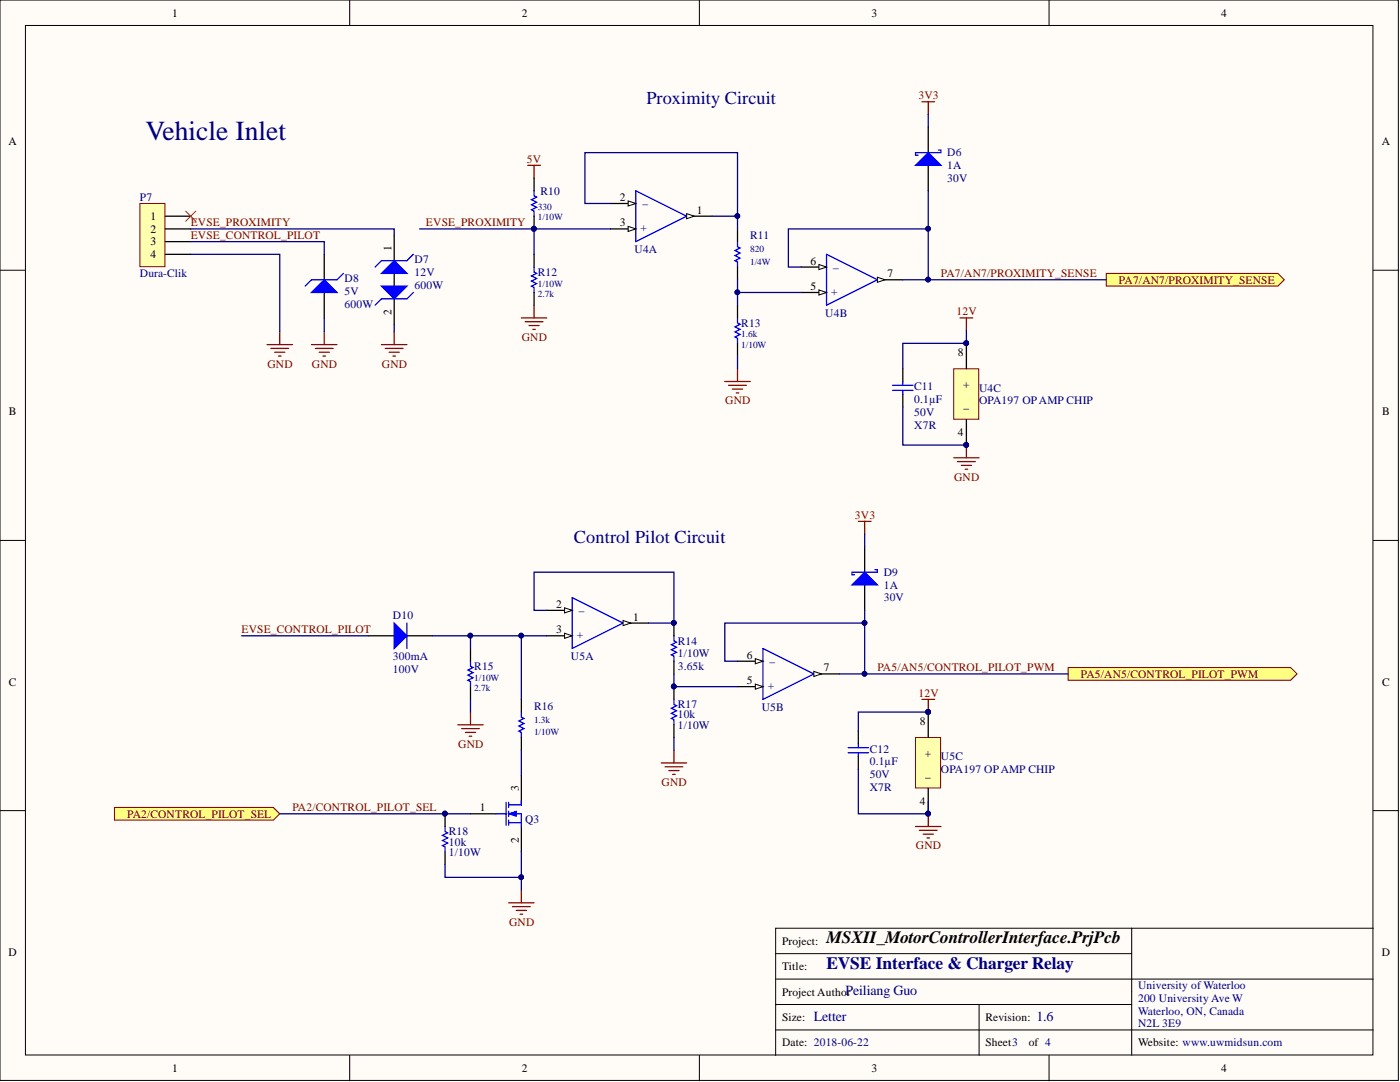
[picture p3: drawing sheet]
<svg xmlns="http://www.w3.org/2000/svg" width="279mm" height="216mm" viewBox="0 0 279 216" stroke-linecap="round" stroke-linejoin="round" font-family="sans-serif">
<defs><g id="words">
<text font-size="5.5" fill="#000080" x="29" y="28">Vehicle Inlet</text>
<g font-size="3.6" fill="#000080">
<text x="129" y="20.8">Proximity Circuit</text>
<text x="114.5" y="108.3">Control Pilot Circuit</text>
</g>
<text font-size="3.5" x="165" y="188.3">MSXII_MotorControllerInterface.PrjPcb</text>
<text font-size="3.5" fill="#000080" x="165" y="193.3">EVSE Interface &amp; Charger Relay</text>
<g font-size="2.8" fill="#000080">
<text x="162.4" y="203.7">Letter</text>
<text x="168.8" y="198.6">Peiliang Guo</text>
<text x="206.8" y="203.7">1.6</text>
</g>
<g font-size="2.3">
<text x="34.3" y="3.3">1</text>
<text x="104.1" y="3.3">2</text>
<text x="173.9" y="3.3">3</text>
<text x="243.7" y="3.3">4</text>
<text x="1.7" y="29">A</text>
<text x="275.8" y="29">A</text>
<text x="123.7" y="40.1">2</text>
<text x="30" y="43.9">1</text>
<text x="30" y="46.4">2</text>
<text x="123.7" y="45.2">3</text>
<text x="139.1" y="42.6">1</text>
<text x="30" y="49">3</text>
<text x="30" y="51.5">4</text>
<text x="78.2" y="50" transform="rotate(-90 78.2 50)">1</text>
<text x="161.7" y="52.8">6</text>
<text x="161.7" y="57.9">5</text>
<text x="177.1" y="55.3">7</text>
<text x="78.2" y="62.8" transform="rotate(-90 78.2 62.8)">2</text>
<text x="191.2" y="71">8</text>
<text x="192.2" y="77.4">+</text>
<text x="1.8" y="82.9">B</text>
<text x="192.3" y="81.4">_</text>
<text x="275.8" y="82.9">B</text>
<text x="191.2" y="87">4</text>
<text x="111" y="121.3">2</text>
<text x="126.4" y="123.8">1</text>
<text x="111" y="126.4">3</text>
<text x="149" y="131.4">6</text>
<text x="1.8" y="136.8">C</text>
<text x="149" y="136.5">5</text>
<text x="164.4" y="134">7</text>
<text x="275.8" y="136.8">C</text>
<text x="183.6" y="144.6">8</text>
<text x="184.6" y="151">+</text>
<text x="184.7" y="155">_</text>
<text x="95.8" y="161.9">1</text>
<text x="103.5" y="157.8" transform="rotate(-90 103.5 157.8)">3</text>
<text x="183.6" y="160.6">4</text>
<text x="103.5" y="168.1" transform="rotate(-90 103.5 168.1)">2</text>
<text x="1.7" y="190.7">D</text>
<text x="156.1" y="188.5">Project:</text>
<text x="275.8" y="190.7">D</text>
<text x="156.1" y="193.6">Title:</text>
<text x="156.1" y="203.7">Size:</text>
<text x="156.1" y="198.7">Project Author</text>
<text x="196.7" y="203.7">Revision:</text>
<text x="156.1" y="208.8">Date: 2018-06-22</text>
<text x="196.7" y="208.8">Sheet3</text>
<text x="205.3" y="208.8">of 4</text>
<text x="227.1" y="208.8">Website: www.uwmidsun.com</text>
<text x="34.3" y="213.9">1</text>
<text x="104.1" y="213.9">2</text>
<text x="173.9" y="213.9">3</text>
<text x="243.7" y="213.9">4</text>
</g>
<g font-size="2.3" fill="#800000">
<text x="183.3" y="19.8">3V3</text>
<text x="105.1" y="32.5">5V</text>
<text x="38.1" y="45.2">EVSE_PROXIMITY</text>
<text x="38.1" y="47.7">EVSE_CONTROL_PILOT</text>
<text x="85" y="45.2">EVSE_PROXIMITY</text>
<text x="187.8" y="55.3">PA7/AN7/PROXIMITY_SENSE</text>
<text x="223.3" y="56.6">PA7/AN7/PROXIMITY_SENSE</text>
<text x="190.9" y="62.9">12V</text>
<text x="104.1" y="68">GND</text>
<text x="53.4" y="73.3">GND</text>
<text x="62.3" y="73.3">GND</text>
<text x="76.2" y="73.3">GND</text>
<text x="144.7" y="80.7">GND</text>
<text x="190.4" y="95.9">GND</text>
<text x="170.6" y="103.5">3V3</text>
<text x="48.2" y="126.4">EVSE_CONTROL_PILOT</text>
<text x="175.1" y="134">PA5/AN5/CONTROL_PILOT_PWM</text>
<text x="215.7" y="135.2">PA5/AN5/CONTROL_PILOT_PWM</text>
<text x="183.3" y="139">12V</text>
<text x="91.4" y="149.2">GND</text>
<text x="58.4" y="161.9">PA2/CONTROL_PILOT_SEL</text>
<text x="132" y="156.8">GND</text>
<text x="25.4" y="163.1">PA2/CONTROL_PILOT_SEL</text>
<text x="182.8" y="169.5">GND</text>
<text x="101.6" y="184.7">GND</text>
</g>
<g font-size="2.3" fill="#000080">
<text x="189.1" y="33.8">1A</text>
<text x="189.1" y="31.2">D6</text>
<text x="27.9" y="40.1">P7</text>
<text x="107.9" y="38.8">R10</text>
<text x="129.3" y="41.1" transform="rotate(-180 129.3 41.1)">_</text>
<text x="189.1" y="36.3">30V</text>
<text x="127.9" y="44.9" transform="rotate(90 127.9 44.9)">+</text>
<text x="149.7" y="47.7">R11</text>
<text x="82.7" y="52.5">D7</text>
<text x="126.6" y="50.5">U4A</text>
<text x="167.4" y="53.8" transform="rotate(-180 167.4 53.8)">_</text>
<text x="27.9" y="55.3">Dura-Clik</text>
<text x="68.8" y="58.9">5V</text>
<text x="68.8" y="56.3">D8</text>
<text x="82.7" y="55.1">12V</text>
<text x="82.7" y="57.6">600W</text>
<text x="107.3" y="55.1">R12</text>
<text x="166" y="57.6" transform="rotate(90 166 57.6)">+</text>
<text x="68.8" y="61.4">600W</text>
<text x="147.9" y="65.2">R13</text>
<text x="164.7" y="63.2">U4B</text>
<text x="182.5" y="77.9">C11</text>
<text x="182.5" y="80.4">0.1µF</text>
<text x="182.5" y="83">50V</text>
<text x="195.4" y="78.2">U4C</text>
<text x="195.4" y="80.7">OPA197 OPAMP CHIP</text>
<text x="182.5" y="85.5">X7R</text>
<text x="176.4" y="117.5">1A</text>
<text x="176.4" y="114.9">D9</text>
<text x="78.4" y="123.6">D10</text>
<text x="116.7" y="122.3" transform="rotate(-180 116.7 122.3)">_</text>
<text x="176.4" y="120">30V</text>
<text x="78.4" y="131.7">300mA</text>
<text x="113.9" y="131.7">U5A</text>
<text x="115.2" y="126.1" transform="rotate(90 115.2 126.1)">+</text>
<text x="135.3" y="131.2">1/10W</text>
<text x="135.3" y="128.6">R14</text>
<text x="78.4" y="134.2">100V</text>
<text x="94.7" y="133.7">R15</text>
<text x="135.3" y="133.7">3.65k</text>
<text x="153.3" y="136.3" transform="rotate(90 153.3 136.3)">+</text>
<text x="154.7" y="132.4" transform="rotate(-180 154.7 132.4)">_</text>
<text x="106.6" y="141.6">R16</text>
<text x="135.3" y="143.4">10k</text>
<text x="135.3" y="141.3">R17</text>
<text x="152" y="141.8">U5B</text>
<text x="135.3" y="145.4">1/10W</text>
<text x="173.6" y="152.7">0.1µF</text>
<text x="173.6" y="155.3">50V</text>
<text x="173.6" y="150.2">C12</text>
<text x="187.8" y="151.7">U5C</text>
<text x="187.8" y="154.3">OPA197 OPAMP CHIP</text>
<text x="173.6" y="157.8">X7R</text>
<text x="89.6" y="166.7">R18</text>
<text x="104.8" y="164.2">Q3</text>
<text x="89.6" y="168.7">10k</text>
<text x="89.6" y="170.8">1/10W</text>
<text x="227.1" y="197.4">University of Waterloo</text>
<text x="227.1" y="199.9">200 University Ave W</text>
<text x="227.1" y="202.5">Waterloo, ON, Canada</text>
<text x="227.1" y="205">N2L 3E9</text>
</g>
<g font-size="1.9" fill="#000080">
<text x="107.3" y="42">330</text>
<text x="107.3" y="44">1/10W</text>
<text x="149.7" y="50.3">820</text>
<text x="149.7" y="52.9">1/4W</text>
<text x="107.3" y="57.2">1/10W</text>
<text x="107.3" y="59.2">2.7k</text>
<text x="147.9" y="67.3">1.6k</text>
<text x="147.9" y="69.4">1/10W</text>
<text x="94.7" y="135.8">1/10W</text>
<text x="94.7" y="137.9">2.7k</text>
<text x="106.6" y="144.2">1.3k</text>
<text x="106.6" y="146.7">1/10W</text>
</g>
</g></defs>
<g fill="#fffcf8" stroke="#000" stroke-width=".2">
<path d="M0 0h279.1v215.6h-279.1z"/>
<path d="M5.1 5.1h268.9v205.4h-268.9z"/>
</g>
<g fill="none" stroke="#000" stroke-width=".2">
<path d="M69.8 0v5.1M139.6 0v5.1M209.4 0v5.1M0 53.9h5.1M274.1 53.9h5M0 107.8h5.1M274.1 107.8h5M0 161.7h5.1M274.1 161.7h5M154.8 195.4h119.3M154.8 190.3h71.1M225.9 185.2h-71.1v25.4"/>
<path d="M225.9 185.2v25.4M225.9 185.2h48.2M69.8 210.6v5.1M139.6 210.6v5.1M154.8 200.4h71.1M154.8 205.5h119.3M195.4 200.4v10.2M209.4 210.6v5.1"/>
</g>
<path d="M105.3 33h2.6M106.6 33v2.5M104 63.4h5.1M104.8 64.2h3.6M105.6 65h2M106.3 65.7h.5M106.6 60.9v2.5M91.4 144.6h5M92.1 145.4h3.6M92.9 146.1h2M93.6 146.9h.5M93.9 142.1v2.5" fill="none" stroke="#800000" stroke-width=".25"/>
<path d="M106.6 38.1v1l.5 .2-1 .5 1 .5-1 .6 1 .5-1 .5 .5 .2v1M106.6 53.3v1l.5 .3-1 .5 1 .5-1 .5 1 .5-1 .5 .5 .2v1.1M93.9 131.9v1.1l.5 .2-1 .5 1 .5-1 .5 1 .5-1 .5 .5 .3v1M104 142.1v1l.6 .3-1.1 .5 1.1 .5-1.1 .5 1.1 .5-1.1 .5 .5 .2v1.1M99 162.4h2M101 160.1v4.6M101.5 160.6h2.5M101.5 162.4h2.5v2.5M101.5 164.2h2.5M101.5 160.1v1M101.5 161.9v1M101.5 163.7v1" fill="none" stroke="#00f" stroke-width=".25"/>
<path d="M106.6 35.5v2.6M106.6 43.1v2.6M106.6 50.8v2.5M106.6 58.4v2.5M93.9 129.4v2.5M93.9 137v2.5M104 139.5v2.6M104 147.2v2.5M104 154.8v5M93.9 162.4h5.1M104 164.9v5.1" fill="none" stroke="#000" stroke-width=".25"/>
<circle cx="106.5" cy="45.6" r=".47" fill="#000080" stroke="#000080" stroke-width=".2"/>
<path d="M101.5 162.4l1.5-.5v1z" fill="#00f"/>
<path d="M101.5 162.4l1.5-.5v1z" fill="none" stroke="#00f" stroke-width=".2"/>
<path d="M104 159.8v.8" fill="none" stroke="#00f" stroke-width=".25"/>
<path d="M73.6 126.9h5.1M81.2 126.9h5.1" fill="none" stroke="#000" stroke-width=".25"/>
<path d="M78.7 124.3l2.5 2.6-2.5 2.5z" fill="#00f"/>
<path d="M114.2 119.3l10.1 5-10.1 5.1zM78.7 124.3l2.5 2.6-2.5 2.5zM81.2 124.3v5.1" fill="none" stroke="#00f" stroke-width=".25"/>
<path d="M132 152.2h5M132.7 153h3.6M133.5 153.8h2M134.2 154.5h.6M134.5 149.7v2.5" fill="none" stroke="#800000" stroke-width=".25"/>
<path d="M109.1 126.9h5.1" fill="none" stroke="#000" stroke-width=".25"/>
<path d="M112.7 126.4l1.5 .5-1.5 .5z" fill="#fffcf8"/>
<path d="M112.7 126.4l1.5 .5-1.5 .5z" fill="none" stroke="#000" stroke-width=".2"/>
<path d="M109.1 121.8h5.1" fill="none" stroke="#000" stroke-width=".25"/>
<path d="M112.7 121.3l1.5 .5-1.5 .5z" fill="#fffcf8"/>
<path d="M112.7 121.3l1.5 .5-1.5 .5z" fill="none" stroke="#000" stroke-width=".2"/>
<path d="M124.3 124.3h5.1" fill="none" stroke="#000" stroke-width=".25"/>
<path d="M124.3 123.8l1.6 .5-1.6 .5z" fill="#fffcf8"/>
<path d="M124.3 123.8l1.6 .5-1.6 .5z" fill="none" stroke="#000" stroke-width=".2"/>
<path d="M152.3 129.4l10.1 5.1-10.1 5z" fill="none" stroke="#00f" stroke-width=".25"/>
<path d="M147.2 137h5.1" fill="none" stroke="#000" stroke-width=".25"/>
<path d="M150.7 136.5l1.6 .5-1.6 .5z" fill="#fffcf8"/>
<path d="M150.7 136.5l1.6 .5-1.6 .5z" fill="none" stroke="#000" stroke-width=".2"/>
<path d="M147.2 131.9h5.1" fill="none" stroke="#000" stroke-width=".25"/>
<path d="M150.7 131.4l1.6 .5-1.6 .5z" fill="#fffcf8"/>
<path d="M150.7 131.4l1.6 .5-1.6 .5z" fill="none" stroke="#000" stroke-width=".2"/>
<path d="M162.4 134.5h5.1" fill="none" stroke="#000" stroke-width=".25"/>
<path d="M162.4 134l1.5 .5-1.5 .5z" fill="#fffcf8"/>
<path d="M162.4 134l1.5 .5-1.5 .5z" fill="none" stroke="#000" stroke-width=".2"/>
<path d="M126.9 38.1l10.1 5-10.1 5.1zM134.5 139.5v1.1l.5 .2-1 .5 1 .5-1 .5 1 .5-1 .6 .5 .2v1M134.5 126.9v1l.5 .2-1 .5 1 .5-1 .6 1 .5-1 .5 .5 .2v1" fill="none" stroke="#00f" stroke-width=".25"/>
<path d="M121.8 45.7h5.1M134.5 124.3v2.6M134.5 131.9v2.6M134.5 137v2.5M134.5 144.6v2.6" fill="none" stroke="#000" stroke-width=".25"/>
<g fill="#000080" stroke="#000080" stroke-width=".2">
<circle cx="134.5" cy="137" r=".47"/>
<circle cx="134.5" cy="124.3" r=".47"/>
</g>
<path d="M125.4 45.2l1.5 .5-1.5 .5z" fill="#fffcf8"/>
<path d="M125.4 45.2l1.5 .5-1.5 .5z" fill="none" stroke="#000" stroke-width=".2"/>
<path d="M121.8 40.6h5.1" fill="none" stroke="#000" stroke-width=".25"/>
<path d="M125.4 40.1l1.5 .5-1.5 .5z" fill="#fffcf8"/>
<path d="M125.4 40.1l1.5 .5-1.5 .5z" fill="none" stroke="#000" stroke-width=".2"/>
<path d="M137 43.1h5.1" fill="none" stroke="#000" stroke-width=".25"/>
<path d="M137 42.6l1.6 .5-1.6 .5z" fill="#fffcf8"/>
<path d="M137 42.6l1.6 .5-1.6 .5z" fill="none" stroke="#000" stroke-width=".2"/>
<path d="M165 50.8l10.1 5-10.1 5.1z" fill="none" stroke="#00f" stroke-width=".25"/>
<path d="M159.9 58.4h5.1" fill="none" stroke="#000" stroke-width=".25"/>
<path d="M163.4 57.9l1.6 .5-1.6 .5z" fill="#fffcf8"/>
<path d="M163.4 57.9l1.6 .5-1.6 .5z" fill="none" stroke="#000" stroke-width=".2"/>
<path d="M159.9 53.3h5.1" fill="none" stroke="#000" stroke-width=".25"/>
<path d="M163.4 52.8l1.6 .5-1.6 .5z" fill="#fffcf8"/>
<path d="M163.4 52.8l1.6 .5-1.6 .5z" fill="none" stroke="#000" stroke-width=".2"/>
<path d="M175.1 55.8h5.1" fill="none" stroke="#000" stroke-width=".25"/>
<path d="M175.1 55.3l1.5 .5-1.5 .5z" fill="#fffcf8"/>
<path d="M175.1 55.3l1.5 .5-1.5 .5z" fill="none" stroke="#000" stroke-width=".2"/>
<path d="M147.2 48.2v1l.5 .3-1 .5 1 .5-1 .5 1 .5-1 .5 .5 .3v1M147.2 63.4v1.1l.5 .2-1 .5 1 .5-1 .5 1 .5-1 .5 .5 .3v1M88.8 164.9v1l.5 .3-1 .5 1 .5-1 .5 1 .5-1 .5 .5 .3v1" fill="none" stroke="#00f" stroke-width=".25"/>
<path d="M185.3 25.4v5.1M185.3 33v5.1M147.2 45.7v2.5M147.2 53.3v2.5M147.2 60.9v2.5M147.2 68.5v2.5M88.8 162.4v2.5M88.8 170v2.5" fill="none" stroke="#000" stroke-width=".25"/>
<path d="M144.6 76.1h5.1M145.4 76.9h3.6M146.2 77.6h2M146.9 78.4h.5M147.2 73.6v2.5M104 177.6v2.5M101.5 180.1h5.1M102.3 180.9h3.5M103 181.7h2.1M103.8 182.4h.5" fill="none" stroke="#800000" stroke-width=".25"/>
<circle cx="88.8" cy="162.3" r=".47" fill="#000080" stroke="#000080" stroke-width=".2"/>
<path d="M182.7 33l2.6-2.5 2.5 2.5z" fill="#00f"/>
<path d="M182.7 33l2.6-2.5 2.5 2.5zM187.3 29.9h.5v.6h-5.1v.5h.5M178.1 77.9h4.1M178.1 76.9h4.1M180.2 76.1v.8M180.2 77.9v.8" fill="none" stroke="#00f" stroke-width=".25"/>
<path d="M184 20.3h2.5M185.3 20.3v2.5M191.6 63.4h2.5M192.9 63.4v2.6M190.3 91.3h5.1M191.1 92.1h3.5M191.9 92.9h2M192.6 93.6h.5M192.9 88.8v2.5" fill="none" stroke="#800000" stroke-width=".25"/>
<circle cx="192.8" cy="88.8" r=".47" fill="#000080" stroke="#000080" stroke-width=".2"/>
<path d="M180.2 73.6v2.5M180.2 78.7v2.5" fill="none" stroke="#000" stroke-width=".25"/>
<path d="M190.3 73.6h5v10.1h-5z" fill="#ffffb0" stroke="#800000" stroke-width=".2"/>
<path d="M192.9 68.5v5.1M192.9 83.7v5.1M171.3 145.9v2.5M171.3 151v2.5" fill="none" stroke="#000" stroke-width=".25"/>
<g fill="#000080" stroke="#000080" stroke-width=".2">
<circle cx="192.8" cy="68.5" r=".47"/>
<circle cx="192.8" cy="88.8" r=".47"/>
<circle cx="185.2" cy="162.3" r=".47"/>
<circle cx="185.2" cy="142" r=".47"/>
</g>
<path d="M184 139.5h2.5M185.3 139.5v2.6M182.7 164.9h5.1M183.5 165.7h3.5M184.2 166.4h2.1M185 167.2h.5M185.3 162.4v2.5" fill="none" stroke="#800000" stroke-width=".25"/>
<path d="M169.3 150.2h4M169.3 149.2h4M171.3 148.4v.8M171.3 150.2v.8" fill="none" stroke="#00f" stroke-width=".25"/>
<path d="M182.7 147.2h5v10h-5z" fill="#ffffb0" stroke="#800000" stroke-width=".2"/>
<path d="M172.6 109.1v5.1M172.6 116.7v5.1M185.3 142.1v5.1M185.3 157.3v5.1" fill="none" stroke="#000" stroke-width=".25"/>
<g fill="#000080" stroke="#000080" stroke-width=".2">
<circle cx="185.2" cy="142" r=".47"/>
<circle cx="185.2" cy="162.3" r=".47"/>
</g>
<path d="M170 116.7l2.6-2.5 2.5 2.5z" fill="#00f"/>
<path d="M170 116.7l2.6-2.5 2.5 2.5zM174.6 113.7h.5v.5h-5.1v.5h.5" fill="none" stroke="#00f" stroke-width=".25"/>
<path d="M171.3 104h2.5M172.6 104v2.6" fill="none" stroke="#800000" stroke-width=".25"/>
<path d="M27.9 40.6h5v12.6h-5z" fill="#ffffb0" stroke="#800000" stroke-width=".2"/>
<path d="M33 43.1h5.1M33 45.7h5.1M33 48.2h5.1M33 50.8h5.1" fill="none" stroke="#000" stroke-width=".25"/>
<path d="M53.3 68.8h5.1M54.1 69.5h3.5M54.8 70.3h2M55.6 71h.5M55.8 66.2v2.6" fill="none" stroke="#800000" stroke-width=".25"/>
<path d="M37.1 42.1l2 2.1M39.1 42.1l-2 2.1" fill="none" stroke="#f00" stroke-width=".2"/>
<g fill="#ffff80" stroke="#800000" stroke-width=".2">
<path d="M22.8 161.1h31.8l1.2 1.3-1.2 1.3h-31.8z" fill-rule="evenodd"/>
<path d="M220.8 54.6h34.2l1.3 1.2-1.3 1.3h-34.2z" fill-rule="evenodd"/>
<path d="M213.2 133.2h44.4l1.2 1.3-1.2 1.2h-44.4z" fill-rule="evenodd"/>
</g>
<path d="M64.7 50.8v5M64.7 58.4v5" fill="none" stroke="#000" stroke-width=".25"/>
<path d="M62.2 58.4l2.5-2.6 2.5 2.6z" fill="#00f"/>
<path d="M62.2 58.4l2.5-2.6 2.5 2.6zM68.5 54.6l-1.3 1.2h-5l-1.3 1.3" fill="none" stroke="#00f" stroke-width=".25"/>
<path d="M78.7 46.9v5.1M78.7 54.6v2.5" fill="none" stroke="#000" stroke-width=".25"/>
<path d="M76.1 54.6l2.6-2.6 2.5 2.6z" fill="#00f"/>
<path d="M76.1 54.6l2.6-2.6 2.5 2.6zM82.5 50.8l-1.3 1.2h-5.1l-1.2 1.3M82.5 58.4l-1.3 1.2h-5.1l-1.2 1.3" fill="none" stroke="#00f" stroke-width=".25"/>
<path d="M78.7 59.6v5.1" fill="none" stroke="#000" stroke-width=".25"/>
<path d="M76.1 57.1h5.1l-2.5 2.5z" fill="#00f"/>
<path d="M76.1 57.1h5.1l-2.5 2.5z" fill="none" stroke="#00f" stroke-width=".25"/>
<path d="M62.2 68.8h5M62.9 69.5h3.6M63.7 70.3h2M64.5 71h.5M64.7 66.2v2.6M76.1 68.8h5.1M76.9 69.5h3.5M77.7 70.3h2M78.4 71h.5M78.7 66.2v2.6" fill="none" stroke="#800000" stroke-width=".25"/>
<g fill="none" stroke="#000080" stroke-width=".25">
<path d="M185.3 22.8v2.6M185.3 38.1v7.6M38.1 50.8h17.7v15.4M38.1 48.2h26.6v2.6M38.1 45.7h40.6v1.2M83.7 45.7h38.1M106.6 45.7v5.1M121.8 40.6h-5.1v-10.1h30.5v12.6h-5.1M147.2 55.8v2.6h12.7M147.2 43.1v2.6M147.2 58.4v2.5M159.9 53.3h-2.6v-7.6h28v10.1h-5.1"/>
<path d="M185.3 55.8h35.5M64.7 63.4v2.8M78.7 64.7v1.5M147.2 71v2.6M192.9 66v2.5h-12.7v5.1M180.2 81.2v7.6h12.7M172.6 106.6v2.5M48.2 126.9h25.4M86.3 126.9h22.8M93.9 126.9v2.5M93.9 139.5v2.6M104 126.9v12.6"/>
<path d="M109.1 121.8h-2.5v-7.6h27.9v10.1h-5.1M134.5 134.5v2.5h12.7M147.2 131.9h-2.6v-7.6h28v10.2h-5.1M172.6 121.8v2.5M172.6 134.5h40.6M104 149.7v5.1M134.5 147.2v2.5M171.3 153.5v8.9h14v-2.6M185.3 142.1h-14v3.8M55.8 162.4h38.1M104 170v5.1h-15.2v-2.6M104 175.1v2.5"/>
</g>
<g fill="#000080" stroke="#000080" stroke-width=".2">
<circle cx="134.5" cy="124.3" r=".47"/>
<circle cx="172.5" cy="124.3" r=".47"/>
<circle cx="172.5" cy="134.4" r=".47"/>
<circle cx="147.1" cy="43.1" r=".47"/>
<circle cx="106.5" cy="45.6" r=".47"/>
<circle cx="185.2" cy="45.6" r=".47"/>
<circle cx="185.2" cy="55.8" r=".47"/>
<circle cx="147.1" cy="58.3" r=".47"/>
<circle cx="93.9" cy="126.8" r=".47"/>
<circle cx="104" cy="175" r=".47"/>
<circle cx="192.8" cy="68.5" r=".47"/>
<circle cx="192.8" cy="88.8" r=".47"/>
<circle cx="185.2" cy="142" r=".47"/>
<circle cx="185.2" cy="162.3" r=".47"/>
<circle cx="88.8" cy="162.3" r=".47"/>
<circle cx="104" cy="126.8" r=".47"/>
<circle cx="134.5" cy="137" r=".47"/>
</g>
<use href="#words"/>
</svg>
